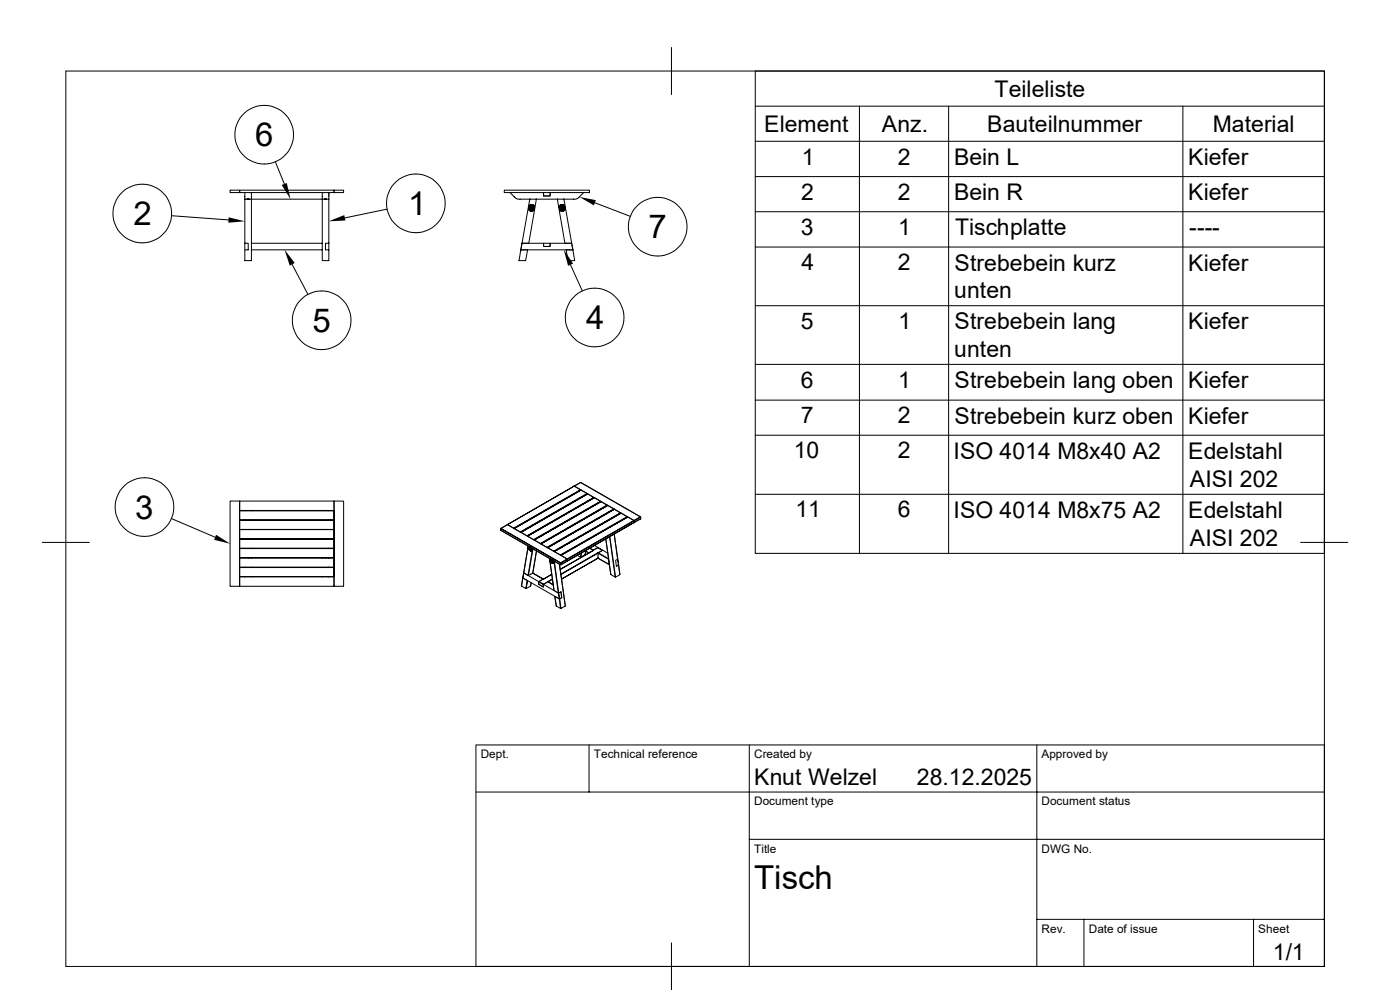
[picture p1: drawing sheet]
<svg xmlns="http://www.w3.org/2000/svg" width="297mm" height="210mm" viewBox="0 0 297 210" stroke-linecap="round" stroke-linejoin="round" font-family="sans-serif">
<defs><g id="words">
<g font-size="7">
<text x="54.1" y="31">6</text>
<text x="28.3" y="47.8">2</text>
<text x="86.6" y="45.6">1</text>
<text x="137.6" y="50.6">7</text>
<text x="66.3" y="70.4">5</text>
<text x="124.3" y="69.8">4</text>
<text x="28.7" y="110.1">3</text>
<text x="160" y="188.6">Tisch</text>
</g>
<g font-size="4.9">
<text x="211" y="20.5">Teileliste</text>
<text x="162.1" y="28">Element</text>
<text x="187.1" y="28">Anz.</text>
<text x="209.5" y="28">Bauteilnummer</text>
<text x="257.3" y="28">Material</text>
<text x="170.1" y="34.9">1</text>
<text x="190.4" y="34.9">2</text>
<text x="202.4" y="35">Bein L</text>
<text x="252.1" y="35.1">Kiefer</text>
<text x="170" y="42.4">2</text>
<text x="190.5" y="42.4">2</text>
<text x="202.4" y="42.5">Bein R</text>
<text x="252.1" y="42.5">Kiefer</text>
<text x="169.9" y="49.8">3</text>
<text x="190.6" y="49.8">1</text>
<text x="202.6" y="49.9">Tischplatte</text>
<text x="252.3" y="49.9">----</text>
<text x="170" y="57.3">4</text>
<text x="190.5" y="57.3">2</text>
<text x="202.5" y="57.4">Strebebein kurz</text>
<text x="252.1" y="57.4">Kiefer</text>
<text x="202.4" y="63.3">unten</text>
<text x="169.9" y="69.7">5</text>
<text x="190.6" y="69.8">1</text>
<text x="202.5" y="69.9">Strebebein lang</text>
<text x="252.1" y="69.9">Kiefer</text>
<text x="202.4" y="75.7">unten</text>
<text x="169.9" y="82.2">6</text>
<text x="190.6" y="82.2">1</text>
<text x="202.5" y="82.3">Strebebein lang oben Kiefer</text>
<text x="169.9" y="89.8">7</text>
<text x="190.5" y="89.8">2</text>
<text x="202.5" y="90">Strebebein kurz oben Kiefer</text>
<text x="168.4" y="97.2">10</text>
<text x="190.5" y="97.2">2</text>
<text x="202.3" y="97.4">ISO 4014 M8x40 A2</text>
<text x="252.1" y="97.3">Edelstahl</text>
<text x="252.4" y="103.3">AISI 202</text>
<text x="168.7" y="109.8">11</text>
<text x="190.5" y="109.8">6</text>
<text x="202.3" y="109.9">ISO 4014 M8x75 A2</text>
<text x="252.1" y="109.9">Edelstahl</text>
<text x="252.4" y="115.7">AISI 202</text>
<text x="160" y="166.5">Knut Welzel</text>
<text x="194.5" y="166.5">28.12.2025</text>
<text x="270" y="203.7">1/1</text>
</g>
<g font-size="2.5">
<text x="102" y="160.8">Dept.</text>
<text x="126" y="160.8">Technical reference</text>
<text x="160" y="160.8">Created by</text>
<text x="220.9" y="160.8">Approved by</text>
<text x="160" y="170.9">Document type</text>
<text x="220.9" y="170.9">Document status</text>
<text x="160" y="180.8">Title</text>
<text x="220.9" y="180.8">DWG No.</text>
<text x="220.9" y="197.8">Rev.</text>
<text x="231" y="197.8">Date of issue</text>
<text x="266.9" y="197.8">Sheet</text>
</g>
</g></defs>
<g fill="none" stroke="#000" stroke-width=".21">
<path d="M14 15.1h267v189.9h-267zM142.5 10.1v10M160.2 15.1h120.8v102.3h-120.8zM58.4 34.3l1.9 4.7M160.2 22.5h120.8M160.2 30h120.8M160.2 37.5h120.8M182.3 22.5v94.9M201.3 22.5v94.9M251 22.5v94.9M36.4 45.8l12.1 .9M48.8 40.4v.4"/>
<path d="M48.9 40.4l1.9-.1v.6l-1.9-.1M50.8 40.3h20.1v.6h-20.1zM51.9 40.9v1.3M52 42.2h.1M52 42.2h17.7M52 42.2l-.1 10.8M52.5 42.2h.4zM53.3 40.9h.1M53.3 42.2h.1M53.3 40.9v1.3M53.3 42.2v13.1h-1.4v-2.3h.8v-1.4h-.8M53.3 53h15.1"/>
<path d="M53.3 51.6h15.1M62 56.1l3.3 6.3M68.4 40.9v1.3M68.4 42.2h.1M68.4 42.2v13.1h1.4l-.1-13.1M68.8 42.2h.5zM69.7 42.2h.1M69.7 40.9h.1M69.8 40.9l-.1 1.3M69.8 51.6h-.8v1.4h.8M70.9 40.3l2 .1v.5l-2-.1M82.1 44.4l-8.9 1.8"/>
<path d="M107 40.4v.4M107 40.4h18M107 40.8h18M108.2 40.9l1.2 1.2 .5 .1h12.3l.4-.1 1.2-1.2M110.8 51.6h4.5v.7h1.4v-.7h4.5M112.1 51.6h-1.4l-.2 1.4h11M112.2 44.2l.1 .4 .4 .2M112.3 44.5h.1M112.3 44.5l.1 .1M112.4 44.5l.3 .1M112.4 44.3l-.1 .1M112.4 44.5h.1"/>
<path d="M112.4 44.3h.1M112.4 44.2v-.1v.2M112.4 42.2l-2.3 13.1h1.4l.4-2.3M112.4 44.3v.1M112.4 44.3v-.1v.2M112.4 44.2h.1M112.4 44.5v.1M112.5 43.6v.1v-.1M112.5 43.6h.1M112.5 43.5v.1M112.5 44.5v.1M112.5 44.6h.1"/>
<path d="M112.5 44.2h-.1M112.5 44.5l-.1 .1M112.5 44.4h.1M112.5 43.9h.1M112.5 44.3h.1M112.5 44.1v.1M112.5 44.2h.1M112.5 44.3l.1 .1M112.5 44.3l.3 .1M112.6 43.6h.1M112.6 43.9h.1M112.6 43.9v.1"/>
<path d="M112.6 44.6h.1M112.6 43.5h.1M112.6 44.2h.1M112.6 44.1l-.1 .5h.2M112.6 44.3l-.1 .1M112.6 44.4l-.1 .1M112.6 44.4l.2 .1M112.6 44.1v.1M112.6 44.1l-.1 .1M112.6 44h.2M112.6 44h-.2l.7 .1M112.6 44.2l-.2-.1v.2"/>
<path d="M112.6 44.6v.1M112.6 44.5v.2l.1-.2M112.6 44.3v.1M112.6 44.4h.1M112.6 43.8v.1M112.6 43.5v.2M112.6 44.3h.1M112.6 44.3v.2M112.7 44.6h.1M112.7 44.2l-.1 .1M112.7 44.1l.1 .1M112.7 44.1l-.1 .2h.2"/>
<path d="M112.7 44.2l.1 .3M112.7 43.8h-.1v.1M112.7 43.8l-.1 .1M112.7 43.8l-.1-.1v.2M112.7 44.5h.1M112.8 43.9h.1M112.7 43.5l-.1 .2M112.7 43.5v.1M112.7 43.6l-.1-.1v.2M112.7 44.4h.1M112.8 44.2l-.1 .1M112.8 44.6h.1"/>
<path d="M112.8 44.5h.1M112.8 43.6h.1M112.8 43.6v.1M112.8 44l.3 .1M112.8 44.3v.2M112.8 44.3l-.1 .1M112.8 44.2v.1M112.8 44.2l.1 .3M112.8 44.2h-.1M112.8 44.1v.2M112.8 44.2h.1M112.8 44h.1"/>
<path d="M112.8 43.5v.1M112.8 43.9v.1M112.8 44.6v.1M112.9 44.3l.2 .1M112.9 44.3l-.1 .2M112.9 44.4l-.1 .1M112.9 44.4v.1M112.9 43.9v-.2l-.1 .2M112.9 43.9h.1M112.9 43.9h-.1M112.9 44.7h.1M112.9 44.3h.1"/>
<path d="M112.9 43.5l-.1 .2M112.9 43.5l-.1 .1M112.9 44.6v.1M112.9 43.5h.1M112.9 43.9v.1M112.9 44.5v.2M112.9 43.6l.2 .1M112.9 43.6v.1M112.9 43.5v.1M112.9 43.7h.1M112.9 44.6h.1M112.9 44.7l-.2 .1"/>
<path d="M112.9 44.2h.3l-.1 .1M112.9 44.2l-.1 .1M112.9 44.2l.1 .5M112.9 44.2h.1M113 43.9v.2l.1-.2M113 43.9v.1M113 43.7h-.1M113 44.6v.1M113 44.5h.1M113 44.6h.1M113 44.4h.1M113 44.2h.1"/>
<path d="M113 43.6v.1M113 43.6h.1M113 44.2v.2M113.1 43.7v.1M113.1 44.5l-.2 .1M113.1 44.2v.4M113.1 44.2l-.1 .4M113.1 44.3h.1M113.1 44.5h-.1M113.1 44v.2M113.1 43.6l.1 .2M113.1 43.9h.1"/>
<path d="M113.1 43.6v.3M113.1 43.5h-.6l-.3 .7M113.1 43.5l.2 .3v.3l-.1 .5-.3 .1M113.1 43.7h.1M113.1 44.4h.1M113.2 43.8l-.2 .1M113.2 43.7l-.1 .1M113.2 43.7h.1M113.4 44l-.1 .5-.3 .3M113.4 43.9l-.2-.4-.6-.1-.3 .2-.1 .6M113.4 43.9v.1M113.8 42.2l-1.6 9.4"/>
<path d="M115.3 40.9v.7h1.4v-.7M115.3 51.6v.7h1.4v-.7M115.3 51.6h1.4M118.2 42.2l1.6 9.4M118.7 44l.1 .6 .5 .2M118.7 43.9l.1-.4 .6-.1 .3 .2 .1 .6M118.7 43.9v.1M118.9 43.7v.1M118.9 43.6v.3M118.9 43.7h.1M118.9 43.8l.1 .1v.2l-.1-.2M118.9 44.4h.1"/>
<path d="M118.9 44.3h.1M118.9 43.5h.6l.3 .7M118.9 43.5l-.2 .3v.6l.3 .3 .3 .1M118.9 43.6v.1M118.9 44l.1 .2M118.9 43.6v.2M118.9 43.9h.1M119 44.5h.1M119 43.7l-.1 .1M119 44.5l.1 .1M119 44.2v.4M119 44.2l.1 .1"/>
<path d="M119 44.3h-.1M119 43.6l.1 .1M119 43.6h.1M119 44.4h-.1M119 44.2v.5M119 44.6h.1M119 44.6v.1M119 44h.1M119 44.4l.1 .1M119 44.2v.1M119 44.2h.1M119 43.9v.1"/>
<path d="M119.1 43.6l-.1 .1M119.1 43.5v.1M119.1 43.7h.1M119.1 43.6h-.1M119.1 44.3h.1M119.1 44.6h.1M119.1 44.4h.1M119.1 44.4v.1M119.1 44.2h-.2v.1M119.1 44.2l.1 .1M119.1 44.2v.5M119.1 44.6l-.1 .1"/>
<path d="M119.1 44h.1M119.1 43.5l.1 .2M119.1 43.5l.1 .1M119.1 44.6v.1M119.1 44.7h.1M119.1 43.5h.1M119.1 43.9v.1M119.1 44.5v.2M119.2 44.3l-.3 .1M119.2 44.3v.1M119.2 44.4v.1M119.2 44.4l-.1 .1"/>
<path d="M119.2 43.9l-.1-.2 .2 .2M119.2 43.9h-.1M119.2 43.9h.1M119.2 44.7h.1M119.2 44.2l-.1 .3M119.2 44.2h.1M119.2 44.1v.4M119.2 44.6v.1M119.2 44.6h.1M119.2 43.6h.1M119.2 43.5v.1M119.2 43.6v.1"/>
<path d="M119.2 43.9v.1M119.2 43.5l.1 .1M119.3 44.6h.1M119.3 44.5h.1M119.3 43.9h.1M119.3 43.6l-.1 .1M119.3 44l-.3 .1M119.3 44h.1M119.3 44.3v.2l.2-.1M119.3 44.3v.1M119.3 43.8h.2M119.3 43.8l.1 .1"/>
<path d="M119.3 43.8l.2-.1v.2M119.3 44.2l.1 .1M119.3 44.1v.1M119.3 44.1l.1 .2h-.2M119.3 44.3h-.1M119.3 44.2h.1M119.3 43.5l.1 .2M119.3 43.5v.1M119.3 44.4h.1M119.3 44.5v.2M119.3 44.6l.1 .1M119.4 43.9h.1"/>
<path d="M119.4 43.8v.1M119.4 44.3h.1M119.4 44.4h.1M119.4 44.3v.2M119.4 43.5v.2M119.4 43.9l.1 .1M119.4 43.8l.1 .1M119.5 44.6h.1M119.4 44.6h.1M119.4 44.2h.1M119.4 44.1v.1M119.4 44.1l.1 .1"/>
<path d="M119.4 44h.2l-.6 .1M119.4 43.5l-.1 .1M119.4 43.5v.1M119.4 43.6v.1M119.4 44.2h.2M119.4 44.5v.2l-.2-.1M119.4 44.3l.1 .1M119.5 43.9h.1M119.5 43.6h.1M119.5 43.6h-.1M119.5 43.8v.1M119.5 43.9h-.1"/>
<path d="M119.5 44.3v.1M119.5 44.4v.1M119.5 43.5h.1M119.5 44.2h.1M119.5 44.4h.1M119.5 44.3l-.2 .1M119.5 44.4v.2M119.5 44.3h.1M119.5 44.1v.1M119.5 43.6v.1zM119.5 44.4v-.1l-.1 .1M119.5 44.5h.1"/>
<path d="M119.5 44.5l.1 .1M119.5 44.5v.1M119.5 43.5v.1M119.6 44.5h.1M119.6 44.3h.1M119.6 44.3v.1M119.6 44.5v.1M119.6 44.2v.1M119.6 44.4h.1M119.6 44.2h.1M119.6 42.2l1.9 10.8M119.6 44.1h.1"/>
<path d="M119.6 44.1l.1 .3M119.7 44.3v.1M119.7 44.5l-.4 .1M119.7 44.1v.1M119.7 44.5h.1M119.8 44.2l-.1 .4-.4 .2M119.8 44.2v.4l-.5 .2M119.9 51.6h1.4l.2 1.4M120.1 53l.4 2.3h1.4l-.4-2.3M120.2 53h1.3M121 56.2l2.5 5.5M125.1 40.4v.4"/>
<path d="M126.2 43l7.5 2.9M160.2 44.9h120.8M160.2 52.4h120.8M160.2 64.9h120.8M160.2 77.3h120.8M160.2 84.9h120.8M160.2 92.3h120.8M9 115.1h10M36.4 110l9.2 4M48.8 106.4v17.9M48.9 106.3l1.9 .1M48.9 106.3v.1"/>
<path d="M50.8 106.4h20.1M50.8 106.4v17.9M50.8 108.3h20.1M50.8 116.3h20.1M50.8 114.4h20.1M50.8 108.4h20.1M50.8 110.3h20.1M50.8 112.3h20.1M50.8 114.3h20.1M50.8 110.4h20.1M50.8 116.4h20.1M50.8 118.3h20.1"/>
<path d="M50.8 118.4h20.1M51.9 108.3v.1M51.9 110.3v.1M51.9 112.3v.1M51.9 114.3v.1M51.9 116.3v.1M51.9 118.3v.1M52.7 112.3v.1M52.7 118.3v.1M53.3 108.3v.1M53.3 110.3v.1M53.3 114.3v.1"/>
<path d="M53.3 116.3v.1M53.3 112.3v.1M53.3 118.3v.1M68.4 108.3v.1M68.4 110.3v.1M68.4 114.3v.1M68.4 116.3v.1M68.4 112.3v.1M68.4 118.3v.1M69 112.3v.1M69 118.3v.1M69.8 108.3v.1"/>
<path d="M69.8 110.3v.1M69.8 112.3v.1M69.8 114.3v.1M69.8 116.3v.1M69.8 118.3v.1M70.9 106.4v17.9M72.8 106.3v18M72.8 106.3l-1.9 .1M106.2 112.1l.1 .4M106.2 112.5l12.8 7.3M106.2 112.1h.1M106.3 112.5h.1"/>
<path d="M106.3 112.1l12.6 7.4v.3l-12.6-7.3M106.3 112.1l12.7 7.3 1.3-.8M106.3 112.1h.1M107.7 111.3h.1M107.7 111.3l-1.4 .8M107.7 111.3l12.6 7.3M112.1 116.1v-.2v.4M112.1 116.1v.2M112.1 116v.1M112.1 116.3l.4 .5M112.1 116.3v.2M112.1 116.3l.1 .2"/>
<path d="M112.1 116.2v.1M112.1 116.3l.2 .2M112.1 116.5l.2 .1M112.1 116.5h.1M112.2 116.2l.1 .1M112.2 116.3h.1M112.2 116.2v.2M112.2 116.4h.1M112.2 116.2h.2M112.2 116.1h.1M112.2 116.1v.1M112.2 116.5l.1 .1"/>
<path d="M112.2 116.5h.1M112.2 116.1v.4M112.2 116.1l.1 .4M112.2 116v.1M112.3 116.5h.4M112.3 116.3h-.1M112.3 116.4h.1M112.3 116h.1M112.3 116l.4 .4zM112.3 116.1h.1M112.3 116.6l.1 .1M112.3 116.6h.1"/>
<path d="M112.3 116.5h.1M112.3 116.3h.1M112.3 116.2h.1M112.3 116l.2 .1M112.3 116.1l-.1 .1M112.3 116.2h.2M112.3 116.2l.1 .1M112.4 116.5v.1M112.4 116v.6M112.4 116.5h.1M112.4 116.3h-.3M112.4 116.2h.1"/>
<path d="M112.4 116.7l.1 .1M112.4 116.7h.1M112.4 116.3h.1M112.4 116.3v.1M112.4 116.4h.2v.5M112.4 116.4h.1M112.4 116.2v.3M112.4 116.3l.1 .1M112.4 116.6l.1 .1M112.4 116.2v.1M112.5 116.7h.1M112.4 116.1l.1 .1"/>
<path d="M112.4 116.2l.1 .3M112.4 116.4h-.1M112.5 116.2l-.1 .1M112.5 116.2v.6M112.5 116.4v.1M112.5 116.8h.3M112.5 116.8l.1 .1M112.5 116.3l.1 .1M112.5 116.3v.1M112.5 116.3h.1M112.5 116.7l.2 .1M112.5 116.5h.1"/>
<path d="M112.5 116.1l.1 .1M112.5 116.2h.1M112.5 116.1l.1 .7M112.6 116.7h.1M112.6 116.5h.1M112.6 116.2l.1 .2-.1-.1M112.6 116.7v.1M112.6 116.4h.1M112.6 116.1v.1M112.6 116.4h-.1M112.6 116.4v.1M112.6 116.3v.5"/>
<path d="M112.6 116.5v.2M112.6 116.2h.1M112.6 116.2v.1M112.6 116.6l.1 .1M112.6 116.5l.1 .1h-.1M112.6 116.8h.1M112.6 116.7l.1 .1M112.7 116.2l-.1 .1M112.7 116.3v.5M112.7 116.7l-.1 .1M112.7 116.8h.1M112.7 116.2v.6"/>
<path d="M112.7 116.7h.1M112.7 116.5h.1M112.7 116.5h-.1M112.8 116.5h-.2M112.8 116.8l-.2 .1M112.8 116.8h-.1M112.8 116.7v.1M112.9 116.5l-.1 .3M112.9 116.5h.1M112.9 116.3v.2zM112.9 116.4v.4l-.3 .1M113 116.4l-1 5.7-.9-.6"/>
<path d="M113.1 116.5l-1 5.6 .9-.5M113.8 116.9l-.8 4.7M116.6 118.5l1 6.8 .8 .5M116.6 118.4l.9 6.9M116.7 118.9v-.4l.1 .5M116.7 118.9l.1 .1M116.7 118.9h.1M116.8 119v.2M116.8 119l.1 .3M116.8 119h.1M116.8 118.8v.1M116.8 118.8h.1"/>
<path d="M116.8 118.7v.1M116.8 119.2l.1 .1M116.8 119.2l.2 .1M116.8 118.6v.1M116.8 118.7v.5M116.8 119.1h.2M116.8 118.7h.1M116.8 119.2h.1M116.8 118.9l.1 .1M116.8 118.8l.5 .2zM116.9 118.7v.5l.1 .1M116.9 119.2h.1"/>
<path d="M116.9 119.1h.1M116.9 119.3l.2 .2M116.9 118.7l.2 .1M116.9 119v.1M116.9 119l.1 .1M116.9 118.6v.7M116.9 119h.1M116.9 118.9h.1M116.9 118.8h.1M117 119h-.1M117 119.2l-.1 .1M117 119.3h.1"/>
<path d="M117 119.3l.1 .1M117 119.1h.1M117 119v.1M117 118.7h.1M117 119l.1 .1M117 118.9h.1M117.1 119h.1M117 119.1l.1 .1M117 119h-.2M117 118.9v.2M117 119.2v.1M117 119.3h.3"/>
<path d="M117.1 119.3h.1M117.1 118.9l-.1 .1M117.1 118.9v.1M117.1 118.9v.4M117.1 118.7h.1M117.1 119v.2M117.1 119.5h.1M117.1 119.4v.1M117.1 118.9v.3M117.1 118.9l.1 .1M117.2 119.3h.1M117.1 119.1v.1"/>
<path d="M117.2 119.1h.1M117.1 119.2l.3 .1M117.1 118.8h.1M117.2 119v.1M117.2 118.8l.1 .1M117.2 118.9l-.1 .5v-.1M117.2 119h.1M117.3 119.4h.1M117.2 119.5h.1M117.2 119.1l.1 .2M117.2 119.3v.1M117.2 118.8h.1"/>
<path d="M117.2 119.2h.1M117.3 119.1h-.2M117.3 119.2h.1M117.3 119.3v.1M117.3 119v.1M117.3 119v.4M117.3 119l-.1 .1M117.3 119.5h.1M117.3 119.1h.1M117.3 118.9v.6M117.3 119l.1 .1M117.3 119.2v.1"/>
<path d="M117.3 119.3h.1M117.3 119l.1 .5M117.3 119h.1M117.4 119.1h-.1M117.4 119.4h.1M117.4 119.5h.1M117.5 119h.1M117.5 119.4l-.2 .1-.2-.1M117.5 119.4l-.1 .1M117.5 119.2v.2M117.5 119v.2M117.5 119l-.1 .5"/>
<path d="M117.5 119.2h.1M117.5 119.3v.1M117.5 119l.9 6.8M117.6 119l.9 6.8M118.7 119.7l1.2 8.9-.9 .5M118.7 119.7l1.2 8.8M118.9 119.5h.1M119 119.8h.1M120.3 118.6l.1 .1M120.4 118.7v.3M120.4 118.7l-1.4 .8v.3M120.4 119l-1.4 .8"/>
<path d="M121.8 103.1l1.3 .8M121.8 103.1l-14.1 8.2M121.8 103.1h.1M121.8 103.1l-15.5 9M121.8 103.1l12.7 7.3M123.1 103.9l.1 .1M123.1 103.9l-14.1 8.2-1.3-.8M123.1 118.2h.1M123.1 102.4h.1M123.2 104h.1M123.2 102.4h.1M123.2 102.4l-1.4 .7"/>
<path d="M123.2 102.4l12.6 7.2M123.2 104l1.3 .7M123.2 104l-14.1 8.1M123.3 104l-14.2 8.1 1.3 .8 14.1-8.2M123.3 117.3l-.2 .9-.6-.4M124.1 117.6h.1M124.1 116.8l.8 .5-.7-.5M124.3 116.9l-.2 .7-.9 .6 .2-.9M124.5 104.7l.1 .1M124.6 104.8h.1M124.6 104.8l-14.2 8.1M124.7 104.8l-14.2 8.1 1.3 .8 14.1-8.2"/>
<path d="M124.7 104.8l1.2 .7M124.7 104.8l-14.2 8.1M125.1 116.3l.8 .5M125.1 116.2l.8 .5M125.9 116.7v.1M125.9 116.8l-7 4M125.9 116.8l-7.1 4M125.9 105.5l.1 .1M126 105.6h.1M126 105.6l-14.1 8.1M126.1 115.7l1.7 1.1M126.1 105.6l-14.2 8.1"/>
<path d="M126.9 116.2h.1M126.8 116.2l-.9 .5M126.8 116.2l-.9 .6M126.8 117.3h.1M126.8 116.2l1 .6M126.8 117.3l-7.8 4.5M126.9 118.4l2.4 1.4M126.9 117.3v1.1M126.9 118.4l-7.8 4.5M126.9 117.3l-7.9 4.6M126.9 118.4l2.3 1.4-.1-1.2M126.9 117.3l2.2 1.3"/>
<path d="M126.9 117.3h.1M126.9 117.3l2.2 1.2M127.4 106.3l-1.3-.7-14.2 8.1M127.4 106.3v.1M127.4 106.3l-14.2 8.2-1.3-.8M127.4 106.4v.1M127.5 106.4l1.3 .7M127.5 106.4l-14.2 8.2M127.5 106.4l-14.1 8.2 1.2 .7 14.2-8.2M127.8 116.8l-1 .5M127.8 116.7l1.1 .6M127.8 116.7l-.9 .6"/>
<path d="M128.5 114.3l1.1 7.6 .9 .5M128.8 107.1v.1M128.8 107.2v.1M128.8 107.2l-14.1 8.2M128.9 107.2l1.3 .8M128.9 107.2l-14.1 8.2 1.2 .7 14.2-8.1M129.1 118.6v.1M129.3 119.8h.1M129.3 113.9l1.2 8.5M129.4 113.8l1.2 8.6M130.2 108h.1M130.3 108v.1"/>
<path d="M130.3 108l-14.2 8.2M130.3 108l-14.1 8.2 1.3 .7 14.1-8.1M131 118.6l.2 1.2M131 118.6l-.4 .3 .2 1.2 .4-.3M131 118.6l-.7-5.3 .9 6.5M131 118.6h.1M131.2 119.8h.1M131.2 119.8l.3 2.1M131.2 119.8l.3 2.1-.9 .5M131.6 108.8l-1.3-.8-14.1 8.2M131.6 108.8h.1M131.7 108.8v.1"/>
<path d="M131.7 108.8l-14.1 8.2M131.8 108.9l-14.2 8.1M133.1 109.6l-1.4-.8-14.1 8.2M133.1 109.6v.1M133.1 109.6l-14.2 8.1-1.3-.7M133.1 109.7h.1M133.1 109.7l-14.1 8.1M133.2 109.7l-14.2 8.1M134.5 110.4l-1.4-.7-14.1 8.1 1.3 .8M134.5 110.4v.1M134.5 110.4l-14.2 8.2M134.5 110.9l-14.1 8.1"/>
<path d="M134.5 110.5v.4M134.5 110.5l-14.1 8.2M134.5 110.8v.1M134.5 110.5v.3M135.8 109.6l.1 .1M135.8 109.6l.1 .5M135.8 109.6l-1.3 .8M135.9 110l-.1 .1M135.9 110.1l-15.5 8.9M135.9 110.1l-1.4 .7M135.9 110.1v-.4l-1.4 .8M160.2 104.9h120.8"/>
<path d="M275.9 115.1h10.1M48.9 124.3h.1M50.8 124.3l-1.9 .1M50.8 124.3h20.1M50.8 122.4h20.1M50.8 122.3h20.1M50.8 120.4h20.1M50.8 120.3h20.1M51.9 120.3v.1M51.9 122.3v.1M53.3 120.3v.1M53.3 122.3v.1"/>
<path d="M68.4 120.3v.1M68.4 122.3v.1M69.8 120.3v.1M69.8 122.3v.1M70.9 124.3l1.9 .1M110.7 124.3h.1M110.9 122.6l.9 .5-.3 1.7M110.9 122.6l-.2 1.7 .8 .5M110.9 122.6l-.3 1.7M110.9 122.6h.1M110.9 122.6l7.8 4.4M111.1 121.5h.1"/>
<path d="M111.1 121.5l1-5.6-1.2 6.7M111.1 121.5l3.2 1.9v.6l1 .5v-.5l3.1 1.8M111.1 121.5l-.2 1.1M111.5 124.8h.1M111.9 123.2l-.3 1.6M112 122h.1M112.6 124.3h.1M112.6 124.3l.1-.7-.1 .7-1 .5M112.6 121.8h.1M113 121.6h.1M113 121.6l2.2 1.3-.9 .5M114.3 123.4h.1"/>
<path d="M114.3 123.4l1 .6v.5l-1-.5zM114.3 123.4l1 .6 .9-.6M116.2 123.4l1.1 .6M116.2 123.4h.1M116.2 123.4l-.9 .6M117.1 121.8l-2.8 1.6M117.2 122.8l-1 .6M117.2 122.9l-.9 .5M117.3 123.9l-.1 .1 .1-.1M117.6 125.2h.1M117.7 126.5l.3 2M118 128.5h.1"/>
<path d="M118.4 125.8h.1M118.4 125.8l.3 1.2M118.5 125.8l.5-.3 .2 1.3M118.5 125.8l.2 1.2M118.7 127l-1-.5 .3 2.1 .9 .5M118.7 127l.2 2.1M118.7 127h.1M118.7 127l.3 2.1M118.9 129.1h.1M119 125.5l.2 1.3M119.2 126.8l-.5 .2M119.9 128.5h.1"/>
<path d="M129.6 121.9h.1M130.5 122.4h.1M131.5 121.9h.1M125 158v10M159 158v47M220 158v47M101 168h180M159 178.1h122M220 195h61M230 195v10M265.9 195v10M142.5 200v10"/>
<path d="M281 205v-47h-180v47"/>
<circle cx="56.1" cy="28.6" r="6.2"/>
<circle cx="30.2" cy="45.3" r="6.2"/>
<circle cx="88.2" cy="43.1" r="6.2"/>
<circle cx="139.5" cy="48.1" r="6.2"/>
<circle cx="68.3" cy="67.9" r="6.2"/>
<circle cx="126.2" cy="67.4" r="6.2"/>
<circle cx="30.7" cy="107.6" r="6.2"/>
</g>
<path d="M59.8 39.2l1-.4 .8 3.5zM48.5 46.1l3.5 .8-3.6 .3zM60.4 53l2.1 2.8-1 .5zM69.7 46.9l3.3-1.3 .3 1.2zM119.6 53l2 2.9-1.1 .5zM122.9 41.8l3.5 .7-.4 1.1zM45.8 113.5l3.1 1.9-3.5-.9z" fill="#000"/>
<use href="#words"/>
</svg>
